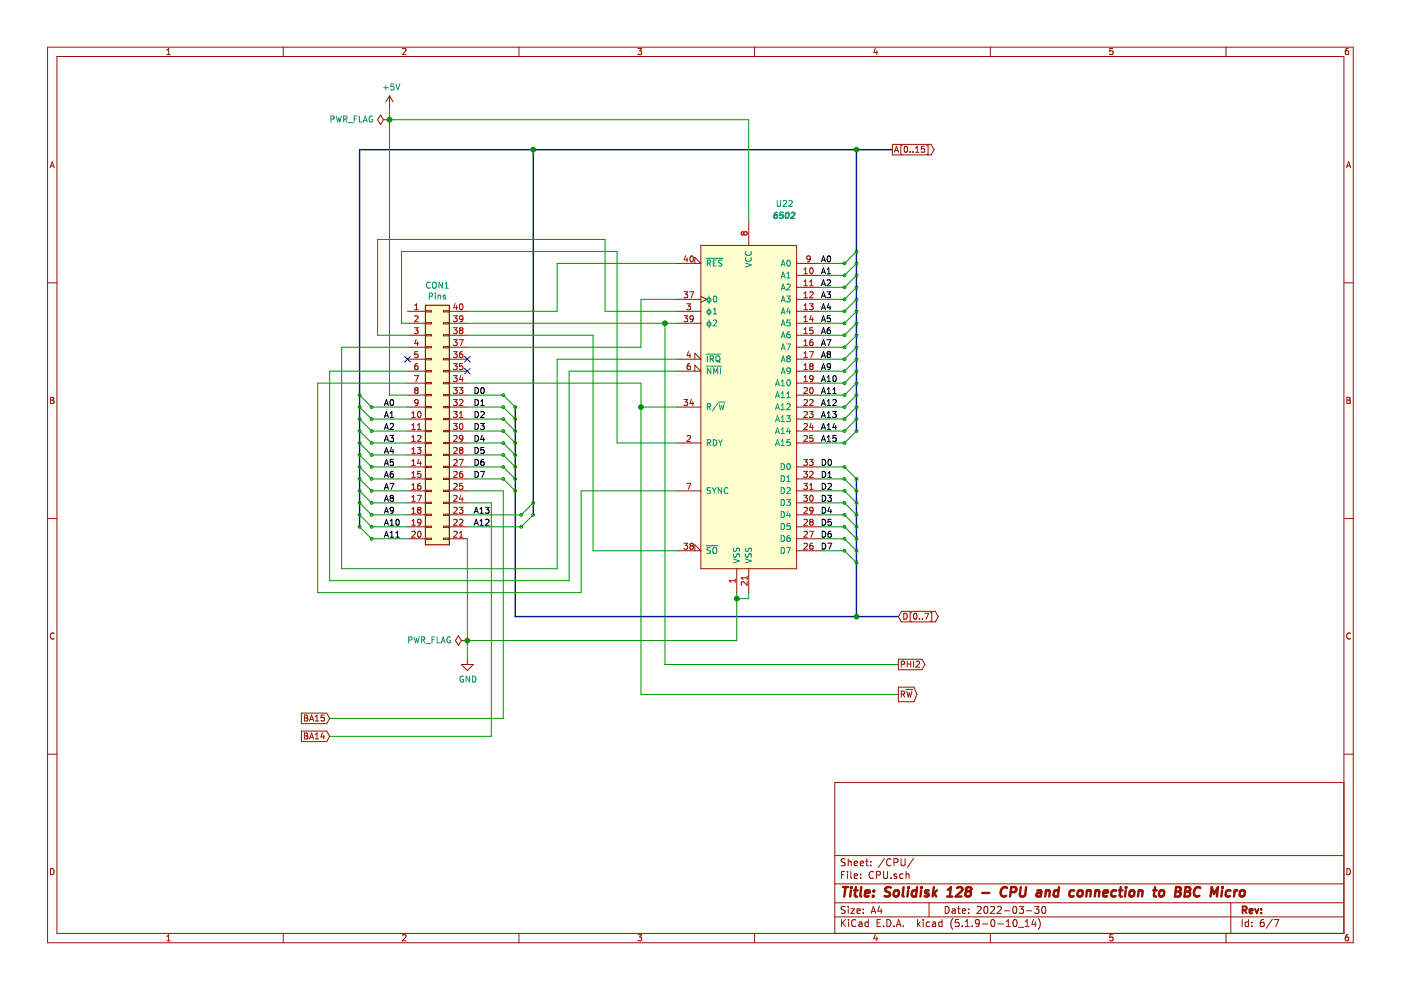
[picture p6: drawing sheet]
<svg xmlns="http://www.w3.org/2000/svg" width="297mm" height="210mm" viewBox="0 0 297 210" stroke-linecap="round" stroke-linejoin="round" font-family="sans-serif">
<path d="M.1 0h297v209.9h-297z" fill-rule="evenodd" fill="#fff" stroke="#fff" stroke-width=".21"/>
<g fill="none" stroke="#981200" stroke-width=".21">
<path d="M10.1 10h276.8v189.9h-276.8zM12.1 12h272.8v185.9h-272.8zM35.4 11.6h.7M35.4 10.6l.4-.3v1.3M60 10v2M85.3 10.4l.5-.1 .3 .3-.8 1h.8M110 10v2M135.3 10.3h.8l-.5 .5 .4 .1v.5l-.2 .2-.5-.2M160 10v2M185.6 10.2l-.3 .9h.8M185.9 10.7v.9M210 10v2"/>
<path d="M235.9 10.3h-.6v.6l.6-.1v.6l-.1 .2-.5-.2M259.9 10v2M285.9 10.3h-.4l-.2 .3-.1 .7 .3 .3 .4-.2v-.6h-.4l-.3 .2M10.6 35.6l.5-1.3 .4 1.3M10.7 35.2h.7M80.7 24.4l.6 1-.6 1-.7-1zM81.3 25.4h1.3M82.6 25.4h.1M82.6 20.3l-.8 1.3M82.6 20.3v2.5M82.6 20.3l.7 1.3M189.2 30.6h8.2l.6 1.1-.6 1.1h-8.2z"/>
<path d="M189.6 32.3l.5-1.3 .4 1.3M189.8 31.9h.6M191.3 30.9h-.3v1.8h.3M191.8 31.1l.2-.1a.67 .67 0 0 1 .4 .7 .67 .67 0 0 1-.4 .6l-.3-.5zM193 32.2v.1M193.6 32.2v.1M194.1 31.4l.4-.4v1.3M194.1 32.3h.7M196 31h-.6l-.1 .6 .5-.1 .3 .3v.3l-.3 .2-.5-.1M196.5 30.9h.3v1.8h-.3M285.5 35.6l.4-1.3 .5 1.3M285.6 35.2h.6"/>
<path d="M10.1 60h2M143.5 55.8h5.1l-1.3-1.2v1.2M145.4 54.2l-.3 .9h.7M145.7 54.7v.8M146.4 54.4l.2-.2a.67 .67 0 0 1 .4 .7 .67 .67 0 0 1-.4 .6l-.3-.5zM148.6 52h20.3v68.6h-20.3zM157.4 49.1l-.3 .3v.2l.3 .3M157.4 49.9h.1M157.4 49.1h.1M157.5 49.1l.2 .3M157.7 49.4l.2-.3h.3l.2 .3v.3l-.2 .2h-.3l-.2-.3M157.7 49.6l-.2 .3"/>
<path d="M157.7 49.4v.2M158.7 47v5M168.9 58.4h5.1M168.9 55.8h5.1M170.4 58.1h.8M170.4 57.1l.4-.3v1.3M170.4 59.7l.4-.4v1.3M171.7 59.7l.3-.4v1.3M171.8 56.9l.2-.1a.67 .67 0 0 1 .4 .6 .67 .67 0 0 1-.4 .7l-.3-.5zM171.8 54.8l-.3 .2h-.3l-.1-.2v-.4l.4-.2 .3 .3-.2 .9-.4 .1M284.9 60h2M86.4 66h3.8"/>
<path d="M86.4 68.5h3.8M86.4 71.1h3.8M86.4 73.6h3.8M86.4 76.2h3.8M86.4 78.7h3.8M87.9 69.5h.8l-.5 .5 .4 .1 .1 .4-.3 .2-.5-.1M87.9 79.6h.8l-.5 1.3M87.9 65.7h.8M87.9 67.1l.5-.2 .3 .4-.8 .9h.8M87.9 64.8l.4-.4v1.3M88.2 72l-.3 .9h.8M88.5 77.1h-.2a.79 .79 0 0 0-.1 1.3l.3-.1 .2-.5-.3-.2h-.2l-.3 .2"/>
<path d="M88.5 72.5v.8M88.6 74.6h-.6l-.1 .6 .5-.2 .3 .3v.3l-.3 .2-.5-.1M90.2 65.9h1.3v.2h-1.3zM90.2 68.4h1.3v.3h-1.3zM90.2 71h1.3v.2h-1.3zM90.2 73.5h1.3v.2h-1.3zM90.2 76h1.3v.3h-1.3zM90.2 78.6h1.3v.2h-1.3zM94 78.6h1.3v.2h-1.3zM94 76h1.3v.3h-1.3zM94 73.5h1.3v.2h-1.3zM94 71h1.3v.2h-1.3z"/>
<path d="M94 68.4h1.3v.3h-1.3zM94 65.9h1.3v.2h-1.3zM95.3 66h3.8M95.3 68.5h3.8M95.3 71.1h3.8M95.3 73.6h3.8M95.3 76.2h3.8M95.3 78.7h3.8M96.1 66.9h.8l-.4 .5 .4 .2v.5l-.2 .1-.6-.1M96.1 69.5h.8l-.4 .5 .4 .1v.5l-.2 .1-.6-.1M96.1 72h.8l-.4 .5 .4 .1v.6l-.2 .1-.6-.1M96.1 74.6h.8l-.4 .4 .4 .2v.5l-.2 .1-.6-.1"/>
<path d="M96.1 77.1h.8l-.4 .5 .4 .1v.5l-.2 .2-.6-.2M96.1 79.6h.8l-.4 .5 .4 .1v.6l-.2 .1-.6-.1M96.5 64.4l-.3 .8h.8M96.8 64.8v.9M97.4 72h.8l-.5 1.3M97.5 64.5l.2-.1a.67 .67 0 0 1 .5 .6 .67 .67 0 0 1-.5 .7l-.3-.5zM97.7 70l-.3 .3 .1 .3 .2 .1h.3l.1-.2v-.2l-.2-.3M97.7 70l-.3-.2 .3-.3h.2l.2 .2-.2 .3M97.7 70h.2M97.7 79.6l-.3 .9h.8M98 74.6l-.4 .1-.2 .4 .1 .6 .5 .1 .1-.2-.1-.5-.3-.1-.3 .3M98.1 77.1h-.6l-.1 .6 .5-.1 .2 .2v.3l-.2 .3-.5-.2"/>
<path d="M98.1 67.5l-.2 .2h-.4v-.6l.4-.2 .2 .3v.7l-.2 .3h-.4M143.5 63.5h5.1M143.5 66h5.1M143.5 68.5h5.1M143.5 76.2h5.1l-1.3-1.3v1.3M143.5 78.7h5.1l-1.3-1.3v1.3M145 61.9h.8l-.4 .4 .3 .2v.5l-.2 .1-.5-.1M145 66.9h.8l-.4 .5 .3 .2v.5l-.2 .1-.5-.1M145.6 64.4h.8l-.4 .5 .3 .1 .1 .4-.2 .3-.6-.2M146 74.5l-.3 .9h.8M146.2 61.9h.9l-.6 1.2M146.3 77.1h-.2a.79 .79 0 0 0-.2 1.3l.4-.1 .1-.5-.2-.2h-.3l-.2 .2"/>
<path d="M146.3 75v.8M147 67.5l-.2 .2h-.4l-.1-.6 .5-.2 .2 .3-.1 .7-.1 .3h-.4M148.6 62.8l1.3 .7-1.3 .6M168.9 60.9h5.1M168.9 63.5h5.1M168.9 66h5.1M168.9 68.5h5.1M168.9 71.1h5.1M168.9 73.6h5.1M168.9 76.2h5.1M168.9 78.7h5.1M170.4 62.2l.4-.3v1.2"/>
<path d="M170.4 64.8l.4-.4v1.3M170.4 67.3l.4-.4v1.3M170.4 69.8l.4-.3v1.2M170.4 72.4l.4-.4v1.3M170.4 74.9l.4-.3v1.2M170.4 77.5l.4-.4v1.3M170.4 80l.4-.4v1.3M170.4 60.6h.8M170.4 63.1h.8M170.4 65.7h.8M170.4 68.2h.8M170.4 70.7h.8"/>
<path d="M170.4 73.3h.8M170.4 75.8h.8M170.4 78.4h.8M171.6 64.4h.8l-.4 .5 .3 .1 .1 .4-.3 .3-.5-.2M171.6 74.6h.9l-.6 1.2M171.7 62l.4-.1 .3 .3-.8 .9h.8M171.7 60.6h.7M171.9 77.7l-.2-.3 .2-.3h.2l.3 .3-.3 .3M171.9 77.7l-.2 .2v.3l.2 .2 .4-.1 .1-.2v-.2l-.3-.2M171.9 77.7h.2M172 66.9l-.3 .9h.8M172.3 72l-.5 .1-.1 .5v.6h.6l.1-.1-.1-.5-.4-.1-.2 .3"/>
<path d="M172.3 67.4v.8M172.3 69.5h-.6v.6l.4-.1 .3 .2v.3l-.3 .2-.4-.1M10.7 84.2h.5l.2 .3-.2 .3 .3 .3-.3 .4h-.5zM10.7 84.8h.5M86.4 81.2h3.8M86.4 93.9h3.8M86.4 83.8h3.8M86.4 86.3h3.8M86.4 88.8h3.8M86.4 91.4h3.8M86.4 99h3.8M86.4 96.5h3.8"/>
<path d="M87.3 93.6h.7M87.3 88.5h.7M87.3 91.1h.7M87.3 98.7h.7M87.3 87.6l.4-.3v1.2M87.3 90.1l.4-.3v1.3M87.3 92.7l.4-.4v1.3M87.3 95.2l.4-.3v1.2M87.3 97.8l.4-.4v1.3M87.3 96.1h.7M88.2 82.7l-.3-.2 .3-.3h.2l.3 .2-.3 .3M88.2 82.7l-.3 .3v.2l.3 .2h.3l.2-.2v-.2l-.3-.3"/>
<path d="M88.2 82.7h.2M88.5 94.9h.8l-.5 .4 .4 .2 .1 .4-.3 .2-.5-.1M88.5 92.5l.5-.2 .3 .4-.8 .9h.8M88.5 91.1h.8M88.5 90.1l.4-.3v1.3M88.7 85.3l-.3 .2-.4-.1-.1-.1 .1-.5 .4-.1 .3 .3-.2 .9-.5 .1M88.7 87.4l.1-.1a.67 .67 0 0 1 .5 .6 .67 .67 0 0 1-.5 .6l-.3-.5zM88.8 97.4l-.3 .8h.8M89.1 97.8v.9M89.2 99.9h-.6l-.1 .7 .5-.2 .3 .3v.3l-.3 .2-.5-.1M90.2 81.1h1.3v.3h-1.3zM90.2 83.6h1.3v.3h-1.3z"/>
<path d="M90.2 86.2h1.3v.2h-1.3zM90.2 88.7h1.3v.3h-1.3zM90.2 91.3h1.3v.2h-1.3zM90.2 93.8h1.3v.3h-1.3zM90.2 96.3h1.3v.3h-1.3zM90.2 98.9h1.3v.2h-1.3zM94 93.8h1.3v.3h-1.3zM94 96.3h1.3v.3h-1.3zM94 98.9h1.3v.2h-1.3zM94 91.3h1.3v.2h-1.3zM94 86.2h1.3v.2h-1.3zM94 83.6h1.3v.3h-1.3z"/>
<path d="M94 81.1h1.3v.3h-1.3zM94 88.7h1.3v.3h-1.3zM95.3 81.2h3.8M95.3 93.9h3.8M95.3 83.8h3.8M95.3 86.3h3.8M95.3 88.8h3.8M95.3 91.4h3.8M95.3 99h3.8M95.3 96.5h3.8M96.1 82.2h.8l-.4 .5 .4 .1v.5l-.2 .1-.6-.1M96.1 84.7h.8l-.4 .5 .4 .1v.6l-.2 .1-.6-.1"/>
<path d="M96.1 87.3h.8l-.4 .4 .4 .2v.5l-.2 .1-.6-.1M96.1 89.8h.8l-.4 .5 .4 .1v.5l-.2 .2-.6-.2M96.2 92.5l.5-.2 .2 .4-.8 .9h.8M96.2 97.5l.5-.1 .2 .4-.8 .9h.8M96.2 95l.5-.1 .2 .3-.8 .9h.8M97.4 82.2h.7l-.4 .5 .4 .1v.4l-.2 .2-.5-.1M97.4 97.4h.8l-.5 1.3M97.4 84.8l.5-.1 .2 .4-.7 .9h.7M97.4 88.5h.7M97.4 87.6l.4-.3v1.2M97.5 89.9l.2-.1a.67 .67 0 0 1 .5 .6 .67 .67 0 0 1-.5 .7l-.3-.5zM97.7 95.4l-.3 .3 .1 .3 .2 .1h.3l.1-.2v-.2l-.2-.3"/>
<path d="M97.7 95.4l-.3-.2 .3-.3h.2l.2 .2-.2 .3M97.7 95.4h.2M98 99.9l-.4 .2-.2 .4 .1 .6 .5 .1 .1-.2-.1-.5-.3-.1-.3 .3M98 80.1v.8M98.1 92.9l-.2 .2h-.4v-.6l.4-.2 .2 .3v.7l-.2 .2-.4 .1M143.5 93.9h5.1M143.5 86.3h5.1M145 84.7h.8l-.4 .5 .3 .1v.6l-.2 .1-.5-.1M145.7 92.5l.5-.2 .2 .4-.8 .9h.8M146.6 84.7l-.3 .8h.8M146.9 85.1v.9M168.9 81.2h5.1"/>
<path d="M168.9 93.9h5.1M168.9 83.8h5.1M168.9 86.3h5.1M168.9 88.8h5.1M168.9 91.4h5.1M168.9 99h5.1M170.4 97.4h.8l-.4 .5 .3 .1v.5l-.2 .2-.5-.2M170.4 99.9h.8l-.4 .5 .3 .2v.5l-.2 .1-.5-.1M170.4 80.9h.8M170.4 92.5l.5-.2 .3 .4-.8 .9h.8M170.4 82.3l.5-.1 .3 .3-.8 .9h.8M170.4 84.8l.5-.1 .3 .4-.8 .9h.8"/>
<path d="M170.4 87.4l.5-.1 .3 .3-.8 .9h.8M170.4 89.9l.5-.1 .3 .3-.8 1h.8M171.6 87.3h.8l-.4 .4 .3 .2 .1 .4-.3 .2-.5-.1M171.6 97.4h.8l-.4 .5 .3 .1 .1 .4-.3 .3-.5-.2M171.7 84.8l.4-.1 .3 .4-.8 .9h.8M171.8 82.3l.2-.1a.67 .67 0 0 1 .4 .6 .67 .67 0 0 1-.4 .6l-.3-.4zM172 89.7l-.3 .9h.8M172.3 90.2v.9M172.3 92.3h-.6v.6l.4-.1 .3 .3v.3l-.3 .2-.4-.1M172.4 80.2l-.3 .2h-.3l-.1-.6 .4-.2 .3 .3-.1 .7-.2 .3h-.3M285.6 84.2h.4l.3 .3-.3 .3 .3 .3-.2 .4h-.5zM285.6 84.8h.4"/>
<path d="M10.1 109.9h2M86.4 114.2h3.8M86.4 111.7h3.8M86.4 109.2h3.8M86.4 106.6h3.8M86.4 104.1h3.8M86.4 101.5h3.8M87.3 112.8l.5-.2 .2 .4-.7 .9h.7M87.3 111.4h.7M87.3 108.8h.7M87.3 106.3h.7M87.3 103.8h.7"/>
<path d="M87.3 101.2h.7M87.3 100.3l.4-.4v1.3M87.3 102.8l.4-.3v1.3M87.3 105.4l.4-.4v1.3M87.3 107.9l.4-.3v1.2M87.3 110.5l.4-.4v1.3M88.5 105h.8l-.5 1.3M88.7 112.8l.1-.2a.67 .67 0 0 1 .5 .7 .67 .67 0 0 1-.5 .6l-.3-.5zM88.8 108.1l-.3-.2 .3-.3h.2l.3 .2-.3 .3M88.8 108.1l-.3 .2 .1 .4 .2 .1h.3l.2-.2v-.3l-.3-.2M88.8 108.1h.2M89.1 102.5l-.4 .1-.2 .4 .1 .6 .5 .1 .2-.2-.2-.5h-.3l-.3 .2"/>
<path d="M89.3 110.7l-.3 .2-.3-.1-.1-.6 .4-.1 .3 .3-.1 .7-.2 .2-.3 .1M90.2 101.4h1.3v.3h-1.3zM90.2 104h1.3v.2h-1.3zM90.2 106.5h1.3v.2h-1.3zM90.2 109h1.3v.3h-1.3zM90.2 111.6h1.3v.2h-1.3zM90.2 114.1h1.3v.3h-1.3zM94 101.4h1.3v.3h-1.3zM94 104h1.3v.2h-1.3zM94 106.5h1.3v.2h-1.3zM94 109h1.3v.3h-1.3zM94 111.6h1.3v.2h-1.3z"/>
<path d="M94 114.1h1.3v.3h-1.3zM95.3 114.2h3.8M95.3 111.7h3.8M95.3 109.2h3.8M95.3 106.6h3.8M95.3 104.1h3.8M95.3 101.5h3.8M96.2 112.8l.5-.2 .2 .4-.8 .9h.8M96.2 110.2l.5-.1 .2 .4-.8 .9h.8M96.2 107.7l.5-.1 .2 .3-.8 .9h.8M96.2 105.1l.5-.1 .2 .4-.8 .9h.8M96.2 102.6l.5-.1 .2 .3-.8 1h.8"/>
<path d="M96.2 100.1l.5-.2 .2 .4-.8 .9h.8M97.4 107.6h.7l-.4 .4 .4 .2v.4l-.2 .2-.5-.1M97.4 113.9h.7M97.4 110.2l.5-.1 .2 .4-.7 .9h.7M97.4 113l.4-.4v1.3M97.7 105l-.3 .9h.8M98 105.5v.8M98.1 102.5h-.6l-.1 .6 .5-.1 .2 .2v.3l-.2 .3-.5-.2M143.5 116.8h5.1l-1.3-1.3v1.3M143.5 104.1h5.1M145 115.2h.8l-.4 .5 .3 .1v.5l-.2 .1-.5-.1M145.6 102.5h.9l-.6 1.3"/>
<path d="M146.5 115.7l-.2-.2 .2-.3h.3l.2 .2-.2 .3M146.5 115.7l-.2 .3v.3l.2 .1h.4l.1-.2v-.2l-.2-.3M146.5 115.7h.3M168.9 116.8h5.1M168.9 114.2h5.1M168.9 111.7h5.1M168.9 109.2h5.1M168.9 106.6h5.1M168.9 104.1h5.1M168.9 101.5h5.1M170.4 102.5h.8l-.4 .5 .3 .1v.5l-.2 .2-.5-.2M170.4 105h.8l-.4 .5 .3 .1v.6l-.2 .1-.5-.1"/>
<path d="M170.4 107.7l.5-.1 .3 .3-.8 .9h.8M170.4 110.2l.5-.1 .3 .4-.8 .9h.8M170.4 112.8l.5-.2 .3 .4-.8 .9h.8M170.4 115.3l.5-.1 .3 .3-.8 .9h.8M171.6 112.6h.9l-.6 1.3M171.7 100.1l.4-.2 .3 .4-.8 .9h.8M171.7 102.8l.3-.3v1.3M171.7 103.8h.7M171.8 105.1l.2-.1a.67 .67 0 0 1 .4 .7 .67 .67 0 0 1-.4 .6l-.3-.5zM171.9 110.7l-.2-.3 .2-.3h.2l.3 .3-.3 .3M171.9 110.7l-.2 .2v.3l.2 .2 .4-.1 .1-.2v-.2l-.3-.2M171.9 110.7h.2"/>
<path d="M172.3 115.2l-.5 .1-.1 .4v.6l.6 .1 .1-.2-.1-.5h-.4l-.2 .2M172.4 108.1l-.3 .2h-.3l-.1-.6 .4-.1 .3 .2-.1 .7-.2 .3h-.3M284.9 109.9h2M11.5 134.3a.58 .58 0 0 0-.8 .5 .58 .58 0 0 0 .8 .6M97.2 134.8l.6 1-.6 1-.6-1zM97.8 135.8h1.3M99.1 135.8h.1M99.1 139.6v1.3M155.9 122.7v.8M155.9 123.1h-1.3l.4 .4M156.2 120.6v5.1M158.4 123.3v.8l-.9-.8-.4 .3 .2 .5"/>
<path d="M158.4 122.1v.8M158.4 122.5h-1.3l.4 .4M158.7 120.6v5.1M190.5 139.8h5l.6 1.1-.6 1.1h-5zM191.1 129.6h7.2l.6 1.1-.6 1.2h-7.2l-.6-1.2zM191.6 130a.64 .64 0 0 1 .8 .7 .64 .64 0 0 1-.8 .6zM193.3 129.9h-.3v1.8h.3M193.8 130.2l.2-.2a.67 .67 0 0 1 .4 .7 .67 .67 0 0 1-.4 .6l-.3-.5zM194.9 131.2v.1M195.6 131.2v.1M196 130h.9l-.6 1.3M197.3 129.9h.3v1.8h-.3"/>
<path d="M286.3 134.3a.58 .58 0 0 0-.8 .5 .58 .58 0 0 0 .8 .6M10.1 159.9h2M63.9 151.2h5.4l.6 1.1-.6 1.1h-5.4zM63.9 155h5.4l.6 1.1-.6 1.1h-5.4zM64.5 151.6h.5l.2 .3-.2 .3 .3 .2-.2 .4-.6 .1zM64.5 155.4h.5l.2 .3-.2 .3 .3 .2-.2 .4-.6 .1zM64.5 152.2h.5M64.5 156h.5M65.6 152.9l.5-1.3 .4 1.3M65.6 156.7l.5-1.3 .4 1.3M65.8 152.5h.6M65.8 156.3h.6"/>
<path d="M66.8 152.9h.8M66.8 152l.4-.4v1.3M66.8 155.8l.4-.4v1.3M66.8 156.7h.8M68.3 155.4l-.3 .8h.8M68.7 155.8v.9M68.7 151.6h-.6l-.1 .6 .2-.1 .5 .1v.5l-.2 .2-.5-.2M97.8 140.9h2.6l-1.3 1.3zM190.5 145.7h3.3l.6 1.5-.6 1.6h-3.3zM191.1 147.2l.7-.1v-.4l-.7-.2v1.3M191.1 140.8l.7-.1v-.4l-.7-.1v1.2M191.4 147.2l.4 .6"/>
<path d="M192.1 146.2h1.4M192.3 146.5l.3 1.3 .2-.9 .2 .9 .3-1.3M192.4 140.2v1.2M192.4 140.8h.7M193.1 140.2v1.2M193.7 140.2v1.2M194.2 140.3l.5-.1 .3 .3-.8 .9h.8M284.9 159.9h2M284.9 165.9h-107.9v32M10.7 184.2a.65 .65 0 0 1 .8 .6 .65 .65 0 0 1-.8 .7zM35.4 198.5l.4-.3v1.3M35.4 199.5h.7"/>
<path d="M60 197.9v2M85.3 198.3l.5-.1 .3 .3-.8 1h.8M110 197.9v2M135.3 198.2h.8l-.5 .5 .4 .1v.6l-.2 .1-.5-.1M160 197.9v2M177 194.4h107.9M177 191.4h107.9M177 187.4h107.9M177 181.4h107.9M178.4 185.5h.5M178.4 195v1.5M178.6 195.6l.7 .9"/>
<path d="M179.1 184.8h-.7v1.5M179.2 192.2h-.6l-.3 .2 .2 .4 .6 .3v.4l-.2 .2-.6-.1M179.2 182.1h-.6l-.3 .2 .2 .4 .6 .3v.4l-.2 .2-.6-.1M179.3 195l-.9 .8M179.7 184.8v.1M179.7 185.3v1M179.8 182.1v1.5M179.8 192.2v.1M179.8 192.7v1M179.8 182.7l.2-.1h.4l.1 1M179.9 195v.1M179.9 195.5v1"/>
<path d="M180.4 192.7h.8l-.8 1h.8M180.4 184.8v1.3l.2 .2M181.1 185.8l.7-.2v-.3h-.5l-.2 .2 .1 .7h.6M181.1 183.1l.7-.2v-.3h-.5l-.2 .2 .1 .7h.6M181.5 195.1a.59 .59 0 0 0-.8 0 .59 .59 0 0 0-.1 .7 .56 .56 0 0 0 .2 .6 .56 .56 0 0 0 .7-.1M181.7 193.2l.7-.2-.1-.2-.4-.1-.2 .2 .1 .7h.5M182.1 195.5h.6l.1 1M182.4 183.1l.7-.2-.1-.3h-.4l-.2 .2 .1 .7h.5M182.5 186.1v.2M182.5 185.3v.2M182.8 195.8l-.5 .1-.3 .2 .3 .4 .5-.1M183 193.5v.2"/>
<path d="M183 192.8v.1M183.5 182.6h.6M183.7 182.1v1.3l.4 .2M184.1 195.5h-.4l-.3 .2 .1 .6 .2 .2 .4-.1M184.1 195v1.5M184.6 183.4v.2M184.6 182.6v.2M184.7 193.7l.5-1.5 .5 1.5M184.8 193.2h.8M185.2 184.9a.7 .7 0 0 0-1 .5 .7 .7 0 0 0 .7 .9l.2-.1M185.2 186.1l-.1 .1M185.6 198.1l-.3 .9h.8"/>
<path d="M185.8 185.5h.7l.1-.6-.2-.1h-.6v1.5M185.9 198.6v.9M186 195.7h.5M186.5 192.1l-.4 1.1h1M186.7 195h-.7v1.5h.7M186.8 192.7v1M187.3 196.3v.2M187.3 184.8v1.2l.3 .3 .5-.2 .1-1.3M187.5 182l-1.2 1.9M188 195a.76 .76 0 0 1 .9 .7 .76 .76 0 0 1-.9 .8zM188.9 186.1v.2M188.9 182.2a.71 .71 0 0 0-1 .5 .71 .71 0 0 0 .7 .9l.3-.2"/>
<path d="M189.5 196.3v.2M189.5 182.9l.7-.1 .2-.2-.1-.4-.2-.1h-.6v1.5M190 196.5l.5-1.5 .5 1.5M190.1 185.3h-.4l-.2 .2 .1 .2 .5 .1v.4h-.6M190.2 196h.7M191 182.1v1.2l.3 .3h.3l.3-.3v-1.2M191.5 185.3h-.5l-.2 .2v.6l.2 .2 .5-.1M191.5 196.3v.2M192.1 185.4l.2-.1h.4v1M192.1 184.8v1.5M193.7 182l-1.3 1.9M194.5 195v1.5"/>
<path d="M194.7 195.9l.4 .6M195.1 195.5l-.6 .5M195.7 195v.1M195.7 195.5v1M197 191.4v3M197.1 195.5h-.4l-.3 .2v.6l.3 .2 .4-.1M197.7 195.5h.6l.1 1M198.4 195.8l-.7 .3 .2 .4 .5-.1M199.7 195.5h-.4l-.3 .2 .1 .6 .2 .2 .4-.1M199.7 195v1.5M200.4 192.2a.75 .75 0 0 1 .8 .7 .75 .75 0 0 1-.8 .8zM201.9 192.8h.6v.9"/>
<path d="M202 194.8a1.71 1.71 0 0 0 0 2.2M202.5 193l-.5 .1-.2 .2 .2 .4 .5-.1M203 192.7h.6M203.2 192.2v1.3l.4 .2M203.3 195h-.7l-.1 .7 .7-.1 .2 .2-.1 .5-.2 .2-.6-.2M204 196.3v.2M204 193.2l.7-.2v-.2l-.5-.1-.2 .2 .1 .7h.6M204.6 196.5h.9M204.6 195.4l.5-.4v1.5M205.4 193.5v.2M205.4 192.8v.1M206.1 196.3v.2"/>
<path d="M207.2 192.3l.5-.1 .3 .4-.9 1.1h.9M207.6 195.6l-.2 .3-.5-.1-.1-.2 .1-.6h.5l.2 .2v.9l-.4 .4h-.3M208.3 195.9h1.1M208.7 192.3l.4-.1a.85 .85 0 0 1-.1 1.5l-.3-.2-.1-.4zM210 197.9v2M210 192.3l.6-.1 .3 .4-1 1.1h1M210.3 195h.1a.8 .8 0 0 1 .6 .7 .8 .8 0 0 1-.6 .8 1 1 0 0 1-.1-1.5zM211.4 192.3l.6-.1 .3 .4-.9 1.1h.9M211.6 195.9h1.1M212.9 193.1h1.2M213.3 195.4l.5-.4v1.5M213.3 196.5h.9"/>
<path d="M214.9 192.3l.2-.1a.8 .8 0 0 1 .5 .7 .8 .8 0 0 1-.5 .8l-.4-.6zM215 195h.1a.8 .8 0 0 1 .6 .7 .8 .8 0 0 1-.6 .8 .97 .97 0 0 1-.1-1.5zM215.9 196.6h1.2M216.1 192.2h.9l-.5 .6 .4 .1v.6l-.2 .2-.6-.2M217.4 196.5h.8M217.4 195.4l.4-.4v1.5M217.6 193.1h1.2M219.1 194.9l-.3 1.1h.9M219.4 192.2h.9l-.5 .6 .4 .1v.6l-.2 .2-.6-.2M219.5 195.5v1M220.1 194.8a1.71 1.71 0 0 1 0 2.2M221.1 192.2h.1a.8 .8 0 0 1 .5 .7 .8 .8 0 0 1-.5 .8 1 1 0 0 1-.1-1.5z"/>
<path d="M235.9 198.2h-.6v.6l.6-.1v.7l-.1 .1-.5-.1M259.9 197.9v2M260.9 191.4v6.5M263.4 195v1.5M264.7 195.5h-.4l-.3 .2 .1 .7h.6M264.7 195v1.5M265.4 196.3v.2M265.4 195.5v.2M267.9 195h-.4a.96 .96 0 0 0 0 1.5l.5-.2 .1-.5-.3-.3-.5 .1-.1 .2M269.8 194.9l-1.3 1.9M270.1 195h1l-.6 1.5M285.6 184.2a.65 .65 0 0 1 .7 .6 .65 .65 0 0 1-.7 .7z"/>
<path d="M285.9 198.2h-.4l-.2 .3-.1 .7 .3 .3 .4-.1v-.7h-.4l-.3 .2"/>
</g>
<path d="M263.5 193l.7-.1 .1-.2-.1-.4-.2-.1h-.5v1.5M263.8 193l.5 .7M264.9 193.2l.7-.2-.1-.2-.4-.1-.2 .2 .1 .7h.5M266.1 192.7l.4 1 .3-1M267.4 193.5v.2M267.4 192.8v.1" fill="none" stroke="#981200" stroke-width=".38"/>
<g fill="none" stroke="#981200" stroke-width=".51">
<path d="M178.7 188.1h1.1M179.3 188.1l-.3 2M180.4 188.8l-.2 1.3M180.5 188.1v.2M180.5 188.1l.1 .1-.1 .1M181.1 188.8h.7M181.5 188.1l-.3 1.7 .1 .2 .4 .1M182.6 188.1l-.2 1.7 .2 .3M183.4 189.4l1-.2-.1-.4h-.5l-.4 .2v1h.8M185.1 189.9v.2M185.3 188.8l.1 .1-.2 .1M185.3 188.8l-.1 .2"/>
<path d="M188.9 188.2l-.8-.1-.4 .4 .1 .4 .8 .4v.6a.91 .91 0 0 1-1.1 .1M189.7 188.9l.3-.1a.48 .48 0 0 1 .6 .3l-.2 .8-.6 .2-.3-.4zM191.6 188.1l-.2 1.7 .2 .3M192.6 188.8l-.2 1.3M192.6 188.1v.2M194.4 188.8h-.6l-.3 .1-.2 .8 .3 .4 .6-.1M194.4 188.1l-.2 2M195.3 188.8l-.2 1.3M195.4 188.1v.2M196.9 188.8a.49 .49 0 0 0-.8 .3l.8 .6-.3 .4-.6-.1M198 188.1l-.3 2M198 189.3l.5 .8"/>
<path d="M198.7 188.8l-.9 .7M200.8 190.1h1.1M201 188.7l.6-.6-.2 2M202.9 188.3l.3-.2h.5l.3 .2v.4l-1.4 1.4h1.3M205.1 188.9l-.2-.1-.1-.3a.66 .66 0 0 1 1-.3l.1 .4-.4 .3M205.1 188.9a.7 .7 0 0 0-.4 1 .65 .65 0 0 0 .9 .1 .65 .65 0 0 0 .1-1l-.2-.1M205.1 188.9h.4M208.2 189.3h1.6M213.5 188.3a.89 .89 0 0 0-1 0 .89 .89 0 0 0-.3 .9 .71 .71 0 0 0 .3 .8 .71 .71 0 0 0 .8-.1M214.3 189.1l1-.1a.54 .54 0 0 0 .2-.5 .54 .54 0 0 0-.3-.4h-.8l-.2 2M216.4 188.1l-.2 1.6 .2 .3a.66 .66 0 0 0 1-.3l.2-1.6M219.9 188.8h.8v1.3"/>
<path d="M220.8 189.2l-.7 .1a.4 .4 0 0 0-.4 .4 .4 .4 0 0 0 .3 .4l.7-.1M221.8 188.9l.3-.1h.4v1.3M221.8 188.8l-.2 1.3M224.4 188.8h-.5l-.3 .1-.2 .8 .3 .4 .6-.1M224.5 188.1l-.2 2M227.8 188.8h-.6l-.4 .3v.8l.3 .2 .5-.1M228.6 188.9l.3-.1 .6 .1v.8l-.2 .3a.53 .53 0 0 1-.8-.1zM230.4 188.9l.3-.1h.5l-.1 1.3M230.5 188.8l-.2 1.3M232.3 188.9l.3-.1h.4v1.3M232.3 188.8l-.2 1.3M233.9 189.4l1-.2v-.4h-.8l-.2 1 .2 .3 .6-.1"/>
<path d="M236.7 188.8h-.8l-.2 .3-.1 .6 .3 .4 .6-.1M237.2 188.8h.8M237.6 188.1l-.2 1.7 .1 .2 .3 .1M238.7 188.8l-.2 1.3M238.8 188.1l-.1 .2M239.6 188.9l.3-.1 .6 .1v.8l-.3 .3a.49 .49 0 0 1-.8-.3zM241.4 188.9l.3-.1h.5l-.1 1.3M241.5 188.8l-.2 1.3M244.5 188.8h.8M244.9 188.1l-.2 1.7v.2l.4 .1M245.9 188.9l.3-.1 .6 .1v.8l-.2 .3a.53 .53 0 0 1-.8-.1zM249.2 189h.7"/>
<path d="M249.4 188.1l.8 .1 .1 .5-.4 .3 .3 .1a.56 .56 0 0 1-.3 1h-.8zM251.3 189h.6M251.4 188.1l.8 .1 .1 .5-.4 .3 .3 .1a.56 .56 0 0 1-.3 1h-.8zM254.5 188.3a.88 .88 0 0 0-1 0 .88 .88 0 0 0-.4 .9 .7 .7 0 0 0 .4 .8 .7 .7 0 0 0 .8-.1M256.7 190.1l.2-2 .5 1.4 .8-1.4-.2 2M259.1 188.8l-.2 1.3M259.2 188.1v.2M260.9 188.8h-.5l-.4 .1-.1 .8 .3 .4 .6-.1M261.8 188.8l-.2 1.3M262.4 188.8h-.4l-.3 .3M263 188.9l.3-.1 .6 .1v.8l-.5 .4a.48 .48 0 0 1-.6-.4z"/>
</g>
<path d="M148.6 52h20.3v68.6h-20.3z" fill-rule="evenodd" fill="#fffecd" stroke="#fffecd" stroke-width=".21"/>
<g fill="none" stroke="#009596" stroke-width=".21">
<path d="M81.3 18.6h1M81.8 18.1v1M83.5 17.8h-.6l-.1 .6 .2-.1 .5 .1v.5l-.2 .2-.5-.2M83.9 17.8l.4 1.3 .5-1.3M70.1 25.3l.7-.1v-.5l-.7-.1v1.3M71.3 24.6l.3 1.3 .2-.9 .3 .9 .3-1.3M72.9 25.3l.6-.1v-.5l-.6-.1v1.3M73.2 25.3l.4 .6M73.8 26h1M75.1 25.2h.4M75.7 24.6h-.6v1.3M76.2 24.6v1.3h.6"/>
<path d="M77 25.9l.5-1.3 .4 1.3M77.2 25.5h.6M79 24.7a.59 .59 0 0 0-.8 .5 .59 .59 0 0 0 .8 .6v-.5h-.2M91.2 60a.58 .58 0 0 0-.8 .5 .58 .58 0 0 0 .7 .6l.1-.1M93.8 59.8v1.3l-.7-1.3v1.3M149.7 54.8h3.6M150 55.8l.6-.1v-.4l-.6-.2v1.3M150.3 55.8l.4 .6M151.2 55.7h.5M151.8 55.1h-.6v1.3h.6M153.1 55.2l-.5-.1-.2 .2v.4l.5 .2 .2 .3-.3 .2h-.5M158 55.8l1.3 .4-1.3 .4"/>
<path d="M158.2 53.4a.56 .56 0 0 0 .5 .8 .56 .56 0 0 0 .5-.8M158.2 54.6a.56 .56 0 0 0 .5 .8 .56 .56 0 0 0 .5-.8M164.8 42.5v1l.2 .3h.3l.2-.3v-1M165.6 58.9l.4-1.2 .5 1.2M165.6 56.4l.4-1.3 .5 1.3M165.8 58.6h.5M165.8 56.1h.5M166.1 42.6l.4-.1 .3 .4-.8 .9h.8M166.8 58.9h.8M166.8 58l.4-.3v1.2M166.9 55.3l.2-.2a.67 .67 0 0 1 .5 .7 .67 .67 0 0 1-.5 .6l-.3-.5zM167.2 42.6l.5-.1 .3 .4-.8 .9h.8"/>
<path d="M91 62.8l.7-.1v-.4l-.7-.2v1.3M91.7 60l.3-.2a.44 .44 0 0 1 .5 .5v.6l-.5 .2-.3-.2zM92.3 62.1v.2M92.3 62.6v.8M92.9 62.6v.8M92.9 62.7l.5-.1v.8M94.3 61.1h.8M94.3 60.2l.4-.4v1.3M94.4 62.6h-.3l-.1 .2v.1l.4 .2v.3h-.4M149.7 75.1h3.2M149.7 77.6h3.4M150 75.4v1.3"/>
<path d="M150.3 62.8v1.7M150.3 65.3v1.7M150.3 67.8v1.7M150.6 76.1h.6l.1-.2-.1-.3-.6-.2v1.3M150.7 78v1.3l-.7-1.3v1.3M150.9 76.1l.4 .6M151.2 68l.5-.2 .3 .4-.8 .9h.8M151.2 66.6h.8M151.2 65.6l.4-.3v1.3M151.3 79.3v-1.3l.4 .9 .4-.9v1.3M151.4 62.9l.1-.1a.67 .67 0 0 1 .5 .6 .67 .67 0 0 1-.5 .6l-.3-.5zM151.8 75.6l.3-.2a.44 .44 0 0 1 .5 .5v.6l-.5 .2-.3-.2z"/>
<path d="M152 76.4l.7 .4M152.8 78v1.3M165.6 61.5l.4-1.3 .5 1.3M165.6 64l.4-1.2 .5 1.2M165.6 66.6l.4-1.3 .5 1.3M165.6 69.1l.4-1.3 .5 1.3M165.6 71.6l.4-1.2 .5 1.2M165.6 74.2l.4-1.3 .5 1.3M165.6 76.7l.4-1.3 .5 1.3M165.6 79.3l.4-1.3 .5 1.3M165.8 61.1h.5M165.8 63.7h.5"/>
<path d="M165.8 66.2h.5M165.8 68.7h.5M165.8 71.3h.5M165.8 73.8h.5M165.8 76.4h.5M165.8 78.9h.5M166.8 62.8h.8l-.5 .4 .4 .2v.5l-.2 .1-.5-.1M166.8 72.9h.8l-.5 1.3M166.8 60.3l.5-.1 .3 .4-.8 .9h.8M167.1 76l-.3-.2 .3-.4 .4 .2v.3l-.2 .1M167.1 76l-.3 .2v.3l.3 .2h.3l.2-.2-.1-.4-.2-.1M167.1 76h.2"/>
<path d="M167.1 65.2l-.3 .9h.8M167.4 70.4h-.2a.79 .79 0 0 0-.1 1.2l.4-.1v-.5l-.4-.1-.3 .2M167.4 65.7v.9M167.5 67.8h-.6l-.1 .6 .2-.1 .5 .1v.6l-.2 .1-.5-.1M167.6 78.5l-.3 .3-.4-.1-.1-.2 .1-.4 .4-.1 .3 .2-.1 .7-.2 .3-.4 .1M150 86.3l.6-.1v-.5l-.6-.1v1.3M150 93.9l.6-.1v-.5l-.6-.1v1.3M150.3 93.9l.4 .6M150.3 86.3l.4 .6M151.2 93.2a.64 .64 0 0 1 .8 .7 .64 .64 0 0 1-.8 .6zM152.1 85.5l-1 1.7M152.3 85.2h1.4"/>
<path d="M152.3 93.2l.5 .7M152.4 85.6l.4 1.3 .2-.9 .2 .9 .3-1.3M152.8 93.9v.6M153.2 93.2l-.4 .7M164.4 81.8l.4-1.3 .5 1.3M164.4 84.3l.4-1.2 .5 1.2M164.4 86.9l.4-1.3 .5 1.3M164.4 89.4l.4-1.3 .5 1.3M164.4 91.9l.4-1.2 .5 1.2M164.4 94.5l.4-1.3 .5 1.3M164.5 81.4h.6M164.5 84h.6"/>
<path d="M164.5 86.5h.6M164.5 89.1h.6M164.5 91.6h.6M164.5 94.1h.6M165.6 81.8h.7M165.6 80.9l.4-.4v1.3M165.6 83.4l.4-.3v1.2M165.6 86l.4-.4v1.3M165.6 88.5l.4-.4v1.3M165.6 91l.4-.3v1.2M165.6 93.6l.4-.4v1.3M165.6 94.5h.7"/>
<path d="M165.6 84.3h.7M165.6 86.9h.7M165.6 89.4h.7M165.6 91.9h.7M165.6 98.3a.64 .64 0 0 1 .7 .6 .64 .64 0 0 1-.7 .7zM166.8 88.1h.8l-.5 .5 .4 .1v.6l-.2 .1-.5-.1M166.8 83.4l.4-.3v1.2M166.8 85.7l.5-.1 .3 .4-.8 .9h.8M166.8 84.3h.8M166.9 80.7l.2-.2a.67 .67 0 0 1 .5 .7 .67 .67 0 0 1-.5 .6l-.3-.5zM166.9 98.4l.2-.1a.67 .67 0 0 1 .5 .6 .67 .67 0 0 1-.5 .7l-.3-.5zM167.1 90.6l-.3 .9h.8"/>
<path d="M167.4 91.1v.8M167.5 93.2h-.6l-.1 .6 .2-.1 .5 .1v.6l-.2 .1-.5-.1M149.7 115.7h2.5M150.6 116.1h-.4l-.2 .1v.3l.5 .3 .1 .3-.2 .2h-.5M150.6 103.4h-.4l-.2 .1v.4l.5 .2 .1 .3-.2 .2h-.5M151 103.4l.4 .6M151.2 116.2l.2-.1a.44 .44 0 0 1 .6 .4l-.1 .7-.5 .1-.2-.1zM151.4 104v.6M151.8 103.4l-.4 .6M153 103.4v1.2l-.7-1.2v1.2M154.3 103.5a.58 .58 0 0 0-.8 .5 .58 .58 0 0 0 .8 .6v-.1M155.5 118.5l1.3 .4-1.3 .5"/>
<path d="M155.6 117.4l-.1 .5 .1 .2h.4l.2-.6 .3-.1 .3 .3-.1 .4M155.6 116.2l-.1 .5 .2 .3 .4-.2 .2-.5h.3l.2 .1-.1 .6M158 118.5l1.3 .4-1.3 .5M158.1 117.4l-.1 .5 .2 .2h.3l.3-.6 .3-.1 .2 .3v.4M158.1 116.2l-.1 .5 .3 .3 .3-.2 .2-.5h.4l.1 .1v.6M165.6 100.8a.64 .64 0 0 1 .7 .7 .64 .64 0 0 1-.7 .6zM165.6 103.4a.64 .64 0 0 1 .7 .6 .64 .64 0 0 1-.7 .6zM165.6 105.9a.64 .64 0 0 1 .7 .6 .64 .64 0 0 1-.7 .7zM165.6 108.4a.64 .64 0 0 1 .7 .7 .64 .64 0 0 1-.7 .6zM165.6 111a.64 .64 0 0 1 .7 .6 .64 .64 0 0 1-.7 .7zM165.6 113.5a.64 .64 0 0 1 .7 .7 .64 .64 0 0 1-.7 .6zM165.6 116.1a.64 .64 0 0 1 .7 .6 .64 .64 0 0 1-.7 .6z"/>
<path d="M166.8 105.9h.8l-.5 .5 .4 .1v.6l-.2 .1-.5-.1M166.8 116.1h.8l-.5 1.2M166.8 101.2l.4-.4v1.3M166.8 103.5l.5-.1 .3 .3-.8 .9h.8M166.8 102.1h.8M167.1 108.4l-.3 .9h.8M167.4 113.5h-.2a.79 .79 0 0 0-.1 1.3l.4-.1v-.6l-.4-.1-.3 .3M167.4 108.9v.8M167.5 111h-.6l-.1 .6 .2-.1 .5 .1v.5l-.2 .2-.5-.2M86.6 135.7l.7-.1v-.4l-.7-.2v1.3M87.8 135l.3 1.3 .2-.9 .3 .9 .3-1.3M89.4 135.7l.6-.1v-.4l-.6-.2v1.3"/>
<path d="M89.7 135.7l.4 .6M90.3 136.4h1M91.6 135.6h.4M92.2 135h-.6v1.3M92.7 135v1.3h.6M93.5 136.3l.5-1.3 .4 1.3M93.7 135.9h.6M95.5 135.1a.59 .59 0 0 0-.8 .6 .59 .59 0 0 0 .8 .5v-.4h-.2M98.2 143.4a.59 .59 0 0 0-.7 .6 .59 .59 0 0 0 .7 .6l.1-.5h-.3M99.6 143.4v1.2l-.8-1.2v1.2M100.2 143.4a.64 .64 0 0 1 .7 .6 .64 .64 0 0 1-.7 .6z"/>
<circle cx="150.3" cy="66.1" r=".44"/>
<circle cx="150.3" cy="68.7" r=".44"/>
<circle cx="150.3" cy="63.6" r=".44"/>
</g>
<path d="M164.8 45l-.4 .2-.3 .4 .1 .7h.5l.1-.5-.1-.2-.3-.1-.3 .3M166.1 45h-.6l-.2 .6 .2-.1 .5 .1v.5l-.3 .2-.4-.1M166.7 45.2l.2-.2a.64 .64 0 0 1 .4 .8 .64 .64 0 0 1-.7 .5l-.1-.5zM167.8 45.2l.5-.2 .2 .3-.1 .3-.8 .7h.8" fill="none" stroke="#009596" stroke-width=".33"/>
<path d="M90.2 64.7h5.1v50.8h-5.1z" fill-rule="evenodd" fill="#fffecd" stroke="#fffecd" stroke-width=".25"/>
<path d="M90.2 64.7h5.1v50.8h-5.1z" fill="none" stroke="#981200" stroke-width=".25"/>
<path d="M113.1 31.7v77.5M181.6 31.7v59.7M189.2 31.7h-113v80M109.2 86.3v44.4h81.3M181.6 101.5v29.2" fill="none" stroke="#011996" stroke-width=".3"/>
<g fill="none" stroke="#009300" stroke-width=".21">
<path d="M82.6 22.8v61h3.8M82.6 25.4h76.1v21.6M143.5 55.8h-25.4v10.2h-19M181.6 58.4l-2.5 2.5h-5.1M181.6 55.8l-2.5 2.6h-5.1M181.6 53.3l-2.5 2.5h-5.1M86.4 68.5h-1.3v-15.2h45.7v40.6h12.7M86.4 78.7h-16.5v44.4h50.8v-44.4h22.8M86.4 73.6h-14v47h45.7v-44.4h25.4M99.1 71.1h26.6v45.7h17.8M99.1 68.5h44.4M141 68.5v72.4h49.5"/>
<path d="M143.5 63.5h-7.6v10.1h-36.8M143.5 66h-15.2v-15.2h-48.3v20.3h6.4M181.6 78.7l-2.5 2.5h-5.1M181.6 76.2l-2.5 2.5h-5.1M181.6 73.6l-2.5 2.6h-5.1M181.6 71.1l-2.5 2.5h-5.1M181.6 68.5l-2.5 2.6h-5.1M181.6 66l-2.5 2.5h-5.1M181.6 63.5l-2.5 2.5h-5.1M181.6 60.9l-2.5 2.6h-5.1M76.2 91.4l2.6 2.5h7.6M76.2 88.8l2.6 2.6h7.6"/>
<path d="M76.2 86.3l2.6 2.5h7.6M76.2 83.8l2.6 2.5h7.6M76.2 96.5l2.6 2.5h7.6M76.2 99l2.6 2.5h7.6M76.2 93.9l2.6 2.6h7.6M86.4 81.2h-19v44.5h55.8v-21.6h20.3M99.1 93.9h7.6l2.5 2.6M99.1 91.4h7.6l2.5 2.5M99.1 88.8h7.6l2.5 2.6M99.1 86.3h7.6l2.5 2.5M99.1 83.8h7.6l2.5 2.5M99.1 81.2h36.8v66h54.6"/>
<path d="M99.1 99h7.6l2.5 2.5M99.1 96.5h7.6l2.5 2.5M135.9 86.3h7.6M174 99h5.1l2.5 2.5M181.6 91.4l-2.5 2.5h-5.1M181.6 88.8l-2.5 2.6h-5.1M181.6 86.3l-2.5 2.5h-5.1M181.6 83.8l-2.5 2.5h-5.1M181.6 81.2l-2.5 2.6h-5.1M76.2 109.2l2.6 2.5h7.6M76.2 106.6l2.6 2.6h7.6M76.2 111.7l2.6 2.5h7.6"/>
<path d="M76.2 104.1l2.6 2.5h7.6M76.2 101.5l2.6 2.6h7.6M99.1 106.6h5.1v49.5h-34.3M99.1 104.1h7.6v48.2h-36.8M99.1 101.5h7.6l2.5 2.6M99.1 114.2v25.4M113.1 109.2l-2.6 2.5h-11.4M113.1 106.6l-2.6 2.6h-11.4M174 111.7h5.1l2.5 2.5M174 109.2h5.1l2.5 2.5M174 114.2h5.1l2.5 2.6M174 106.6h5.1l2.5 2.6"/>
<path d="M174 104.1h5.1l2.5 2.5M174 116.8h5.1l2.5 2.5M174 101.5h5.1l2.5 2.6M156.2 125.7v10.1h-57.1M158.7 125.7v1.2h-2.5"/>
<circle cx="179.1" cy="58.4" r=".3"/>
<circle cx="179.1" cy="55.8" r=".3"/>
<circle cx="181.6" cy="55.8" r=".3"/>
<circle cx="181.6" cy="58.4" r=".3"/>
<circle cx="181.6" cy="53.3" r=".3"/>
<circle cx="179.1" cy="71.1" r=".3"/>
<circle cx="179.1" cy="60.9" r=".3"/>
<circle cx="179.1" cy="73.6" r=".3"/>
<circle cx="179.1" cy="76.2" r=".3"/>
<circle cx="179.1" cy="78.7" r=".3"/>
<circle cx="179.1" cy="68.5" r=".3"/>
<circle cx="179.1" cy="63.5" r=".3"/>
<circle cx="179.1" cy="66" r=".3"/>
<circle cx="181.6" cy="66" r=".3"/>
<circle cx="181.6" cy="68.5" r=".3"/>
<circle cx="181.6" cy="73.6" r=".3"/>
<circle cx="181.6" cy="60.9" r=".3"/>
<circle cx="181.6" cy="63.5" r=".3"/>
<circle cx="181.6" cy="76.2" r=".3"/>
<circle cx="181.6" cy="71.1" r=".3"/>
<circle cx="181.6" cy="78.7" r=".3"/>
<circle cx="76.2" cy="86.3" r=".3"/>
<circle cx="76.2" cy="99" r=".3"/>
<circle cx="76.2" cy="93.9" r=".3"/>
<circle cx="76.2" cy="83.8" r=".3"/>
<circle cx="76.2" cy="88.8" r=".3"/>
<circle cx="76.2" cy="91.4" r=".3"/>
<circle cx="76.2" cy="96.5" r=".3"/>
<circle cx="78.8" cy="96.5" r=".3"/>
<circle cx="78.8" cy="91.4" r=".3"/>
<circle cx="78.8" cy="88.8" r=".3"/>
<circle cx="78.8" cy="93.9" r=".3"/>
<circle cx="78.8" cy="86.3" r=".3"/>
<circle cx="78.8" cy="99" r=".3"/>
<circle cx="106.7" cy="83.8" r=".3"/>
<circle cx="106.7" cy="88.8" r=".3"/>
<circle cx="106.7" cy="91.4" r=".3"/>
<circle cx="106.7" cy="86.3" r=".3"/>
<circle cx="106.7" cy="96.5" r=".3"/>
<circle cx="106.7" cy="99" r=".3"/>
<circle cx="106.7" cy="93.9" r=".3"/>
<circle cx="109.2" cy="91.4" r=".3"/>
<circle cx="109.2" cy="93.9" r=".3"/>
<circle cx="109.2" cy="96.5" r=".3"/>
<circle cx="109.2" cy="99" r=".3"/>
<circle cx="109.2" cy="86.3" r=".3"/>
<circle cx="109.2" cy="88.8" r=".3"/>
<circle cx="179.1" cy="99" r=".3"/>
<circle cx="179.1" cy="86.3" r=".3"/>
<circle cx="179.1" cy="88.8" r=".3"/>
<circle cx="179.1" cy="83.8" r=".3"/>
<circle cx="179.1" cy="91.4" r=".3"/>
<circle cx="179.1" cy="93.9" r=".3"/>
<circle cx="179.1" cy="81.2" r=".3"/>
<circle cx="181.6" cy="91.4" r=".3"/>
<circle cx="181.6" cy="88.8" r=".3"/>
<circle cx="181.6" cy="81.2" r=".3"/>
<circle cx="181.6" cy="86.3" r=".3"/>
<circle cx="181.6" cy="83.8" r=".3"/>
<circle cx="76.2" cy="109.2" r=".3"/>
<circle cx="76.2" cy="101.5" r=".3"/>
<circle cx="76.2" cy="111.7" r=".3"/>
<circle cx="76.2" cy="104.1" r=".3"/>
<circle cx="76.2" cy="106.6" r=".3"/>
<circle cx="78.8" cy="104.1" r=".3"/>
<circle cx="78.8" cy="101.5" r=".3"/>
<circle cx="78.8" cy="109.2" r=".3"/>
<circle cx="78.8" cy="114.2" r=".3"/>
<circle cx="78.8" cy="111.7" r=".3"/>
<circle cx="78.8" cy="106.6" r=".3"/>
<circle cx="106.7" cy="101.5" r=".3"/>
<circle cx="109.2" cy="101.5" r=".3"/>
<circle cx="109.2" cy="104.1" r=".3"/>
<circle cx="110.5" cy="111.7" r=".3"/>
<circle cx="110.5" cy="109.2" r=".3"/>
<circle cx="113.1" cy="106.6" r=".3"/>
<circle cx="113.1" cy="109.2" r=".3"/>
<circle cx="179.1" cy="104.1" r=".3"/>
<circle cx="179.1" cy="114.2" r=".3"/>
<circle cx="179.1" cy="109.2" r=".3"/>
<circle cx="179.1" cy="106.6" r=".3"/>
<circle cx="179.1" cy="116.8" r=".3"/>
<circle cx="179.1" cy="111.7" r=".3"/>
<circle cx="179.1" cy="101.5" r=".3"/>
<circle cx="181.6" cy="101.5" r=".3"/>
<circle cx="181.6" cy="116.8" r=".3"/>
<circle cx="181.6" cy="111.7" r=".3"/>
<circle cx="181.6" cy="104.1" r=".3"/>
<circle cx="181.6" cy="119.3" r=".3"/>
<circle cx="181.6" cy="109.2" r=".3"/>
<circle cx="181.6" cy="106.6" r=".3"/>
<circle cx="181.6" cy="114.2" r=".3"/>
</g>
<g fill="none" stroke="#000" stroke-width=".21">
<path d="M174.2 58.1l.4-1.3 .4 1.3M174.2 55.5l.4-1.3 .4 1.3M174.3 57.7h.6M174.3 55.2h.6M175.4 57.1l.3-.3v1.3M175.4 59.5l.5-.2 .2 .4-.8 .9h.8M175.4 58.1h.7M175.5 54.4l.2-.2a.69 .69 0 0 1 .4 .7 .69 .69 0 0 1-.4 .6l-.3-.5zM174.2 78.4l.4-1.3 .4 1.3M174.2 75.8l.4-1.2 .4 1.2M174.2 73.3l.4-1.3 .4 1.3M174.2 70.7l.4-1.2 .4 1.2"/>
<path d="M174.2 68.2l.4-1.3 .4 1.3M174.2 65.7l.4-1.3 .4 1.3M174.2 63.1l.4-1.2 .4 1.2M174.2 60.6l.4-1.3 .4 1.3M174.3 78h.6M174.3 75.5h.6M174.3 72.9h.6M174.3 70.4h.6M174.3 67.9h.6M174.3 65.3h.6M174.3 62.8h.6M174.3 60.2h.6"/>
<path d="M175.3 61.9h.8l-.4 .4 .3 .2v.5l-.1 .1-.6-.1M175.3 72h.9l-.6 1.3M175.4 80l.3-.4v1.3M175.6 75.1l-.2-.2 .2-.3 .4 .1v.3l-.1 .1M175.6 75.1l-.2 .2v.3l.2 .2h.4l.1-.2-.1-.4-.1-.1M175.6 75.1h.3M175.7 64.4l-.3 .8h.8M176 69.5l-.4 .1-.2 .4v.6l.6 .1v-.7h-.4l-.2 .2M176 64.8v.9M176 66.9h-.6v.7l.2-.2 .4 .1v.6l-.1 .1-.5-.1M176.1 77.7l-.2 .2-.4-.1-.1-.6 .5-.1 .2 .3-.1 .7-.1 .2-.4 .1M176.7 79.8l.2-.2a.67 .67 0 0 1 .4 .7 .67 .67 0 0 1-.4 .6l-.3-.5z"/>
<path d="M81.5 86l.4-1.3 .5 1.3M81.5 88.5l.4-1.2 .5 1.2M81.5 98.7l.4-1.3 .5 1.3M81.5 96.1l.4-1.2 .5 1.2M81.5 91.1l.4-1.3 .5 1.3M81.5 93.6l.4-1.3 .5 1.3M81.6 85.6h.6M81.6 93.2h.6M81.6 90.7h.6M81.6 88.2h.6M81.6 98.3h.6M81.6 95.8h.6"/>
<path d="M82.7 92.3h.7l-.4 .5 .4 .1-.1 .6h-.6M82.7 89.9l.5-.1 .2 .3-.7 1h.7M82.7 87.6l.4-.3v1.2M82.7 88.5h.7M82.8 84.8l.2-.1a.69 .69 0 0 1 .4 .6 .69 .69 0 0 1-.4 .7l-.3-.5zM83 94.8l-.3 .9h.8M83.3 99.9l-.4 .1-.2 .5 .1 .6 .5 .1v-.7l-.4-.1-.2 .3M83.3 95.3v.8M83.4 97.4h-.6l-.1 .6 .2-.1 .4 .1 .1 .5-.2 .2-.5-.2M100.7 84.7a.64 .64 0 0 1 .8 .6 .64 .64 0 0 1-.8 .7zM100.7 92.3a.64 .64 0 0 1 .8 .7 .64 .64 0 0 1-.8 .6zM100.7 89.8a.64 .64 0 0 1 .8 .6 .64 .64 0 0 1-.8 .7z"/>
<path d="M100.7 82.2a.64 .64 0 0 1 .8 .6 .64 .64 0 0 1-.8 .6zM100.7 99.9a.64 .64 0 0 1 .8 .7 .64 .64 0 0 1-.8 .6zM100.7 87.3a.64 .64 0 0 1 .8 .6 .64 .64 0 0 1-.8 .6zM100.7 94.9a.64 .64 0 0 1 .8 .6 .64 .64 0 0 1-.8 .6zM100.7 97.4a.64 .64 0 0 1 .8 .6 .64 .64 0 0 1-.8 .7zM101.9 89.8h.8l-.5 .5 .4 .1 .1 .4-.3 .3-.5-.2M101.9 99.9h.8l-.5 1.3M101.9 86h.8M101.9 87.4l.5-.1 .3 .3-.8 .9h.8M101.9 85.1l.4-.4v1.3M102.1 82.3l.1-.1a.67 .67 0 0 1 .5 .6 .67 .67 0 0 1-.5 .6l-.3-.4zM102.2 92.3l-.3 .9h.8"/>
<path d="M102.5 97.4l-.4 .1-.2 .5 .1 .5 .5 .1 .2-.2-.2-.4-.3-.1-.3 .2M102.5 92.8v.8M102.6 94.9h-.6l-.1 .6 .5-.2 .3 .3v.3l-.3 .2-.5-.1M174.2 93.6l.4-1.3 .4 1.3M174.2 91.1l.4-1.3 .4 1.3M174.2 86l.4-1.3 .4 1.3M174.2 83.4l.4-1.2 .4 1.2M174.2 80.9l.4-1.3 .4 1.3M174.2 88.5l.4-1.2 .4 1.2M174.3 85.6h.6M174.3 93.2h.6M174.3 90.7h.6"/>
<path d="M174.3 83.1h.6M174.3 80.5h.6M174.3 88.2h.6M174.3 99.9a.64 .64 0 0 1 .8 .7 .64 .64 0 0 1-.8 .6zM174.3 97.4a.64 .64 0 0 1 .8 .6 .64 .64 0 0 1-.8 .7zM175.4 86h.7M175.4 93.6h.7M175.4 82.5l.3-.3v1.2M175.4 85.1l.3-.4v1.3M175.4 87.6l.3-.3v1.2M175.4 90.1l.3-.3v1.3M175.4 92.7l.3-.4v1.3"/>
<path d="M175.4 91.1h.7M175.4 83.4h.7M175.4 80.9h.7M175.4 88.5h.7M175.7 97.5l.2-.1a.67 .67 0 0 1 .4 .6 .67 .67 0 0 1-.4 .7l-.3-.5zM176.5 87.3h.8l-.4 .4 .4 .2v.5l-.2 .1-.6-.1M176.6 84.8l.5-.1 .2 .4-.8 .9h.8M176.6 83.4h.7M176.6 82.5l.3-.3v1.2M176.9 89.7l-.3 .9h.8M177.2 90.2v.9M177.3 92.3h-.7v.6l.2-.1 .5 .1v.6l-.2 .1-.5-.1"/>
<path d="M81.5 103.8l.4-1.3 .5 1.3M81.5 106.3l.4-1.3 .5 1.3M81.5 108.8l.4-1.2 .5 1.2M81.5 111.4l.4-1.3 .5 1.3M81.5 101.2l.4-1.3 .5 1.3M81.5 113.9l.4-1.3 .5 1.3M81.6 103.4h.6M81.6 105.9h.6M81.6 108.5h.6M81.6 111h.6M81.6 100.9h.6M81.6 113.6h.6"/>
<path d="M82.7 102.5h.8l-.6 1.3M82.7 111.4h.7M82.7 110.5l.4-.4v1.3M82.7 113l.4-.4v1.3M82.7 113.9h.7M82.9 105.6l-.2-.3 .2-.3 .5 .1v.4l-.2 .1M82.9 105.6l-.2 .2v.3l.2 .2 .4-.1 .1-.1v-.4l-.2-.1M82.9 105.6h.3M83.4 108.1l-.2 .2h-.4v-.6l.4-.1 .2 .2v.7l-.2 .3h-.4M83.9 113.9h.7M83.9 113l.4-.4v1.3M84 110.2l.2-.1a.67 .67 0 0 1 .5 .6 .67 .67 0 0 1-.5 .7l-.3-.5z"/>
<path d="M100.5 108.8l.5-1.2 .4 1.2M100.5 111.4l.5-1.3 .4 1.3M100.7 108.5h.6M100.7 111h.6M101.8 108.8h.7M101.8 111.4h.7M101.8 107.9l.3-.3v1.2M101.8 110.5l.3-.4v1.3M102.9 107.6h.8l-.4 .4 .3 .2v.5l-.1 .1-.6-.1M103 110.2l.5-.1 .2 .4-.8 .9h.8M174.3 102.5a.64 .64 0 0 1 .8 .6 .64 .64 0 0 1-.8 .7zM174.3 105a.64 .64 0 0 1 .8 .7 .64 .64 0 0 1-.8 .6z"/>
<path d="M174.3 107.6a.64 .64 0 0 1 .8 .6 .64 .64 0 0 1-.8 .6zM174.3 110.1a.64 .64 0 0 1 .8 .6 .64 .64 0 0 1-.8 .7zM174.3 112.6a.64 .64 0 0 1 .8 .7 .64 .64 0 0 1-.8 .6zM174.3 115.2a.64 .64 0 0 1 .8 .6 .64 .64 0 0 1-.8 .6zM175.5 105h.8l-.4 .5 .3 .1 .1 .5-.3 .2-.5-.1M175.5 115.2h.8l-.5 1.2M175.6 102.6l.4-.1 .3 .3-.8 1h.8M175.6 101.2h.7M175.6 100.3l.3-.4v1.3M175.9 107.5l-.3 .9h.7M176.2 112.6l-.5 .2-.1 .4v.6l.6 .1 .1-.2-.1-.5-.4-.1-.2 .3M176.2 108v.8"/>
<path d="M176.2 110.1h-.6v.6l.4-.1 .3 .2v.3l-.3 .3-.4-.2"/>
</g>
<g fill="#009300" stroke="#009300" stroke-width=".21">
<circle cx="141" cy="68.5" r=".51"/>
<circle cx="135.9" cy="86.3" r=".51"/>
<circle cx="156.2" cy="126.9" r=".51"/>
<circle cx="99.1" cy="135.8" r=".51"/>
<circle cx="113.1" cy="31.7" r=".51"/>
<circle cx="82.6" cy="25.4" r=".51"/>
<circle cx="181.6" cy="130.7" r=".51"/>
<circle cx="181.6" cy="31.7" r=".51"/>
</g>
<path d="M85.8 75.5l1.2 1.3M87 75.5l-1.2 1.3M98.5 78.1l1.2 1.2M98.5 75.5l1.2 1.3M99.7 78.1l-1.2 1.2M99.7 75.5l-1.2 1.3" fill="none" stroke="#011996" stroke-width=".21"/>
</svg>
